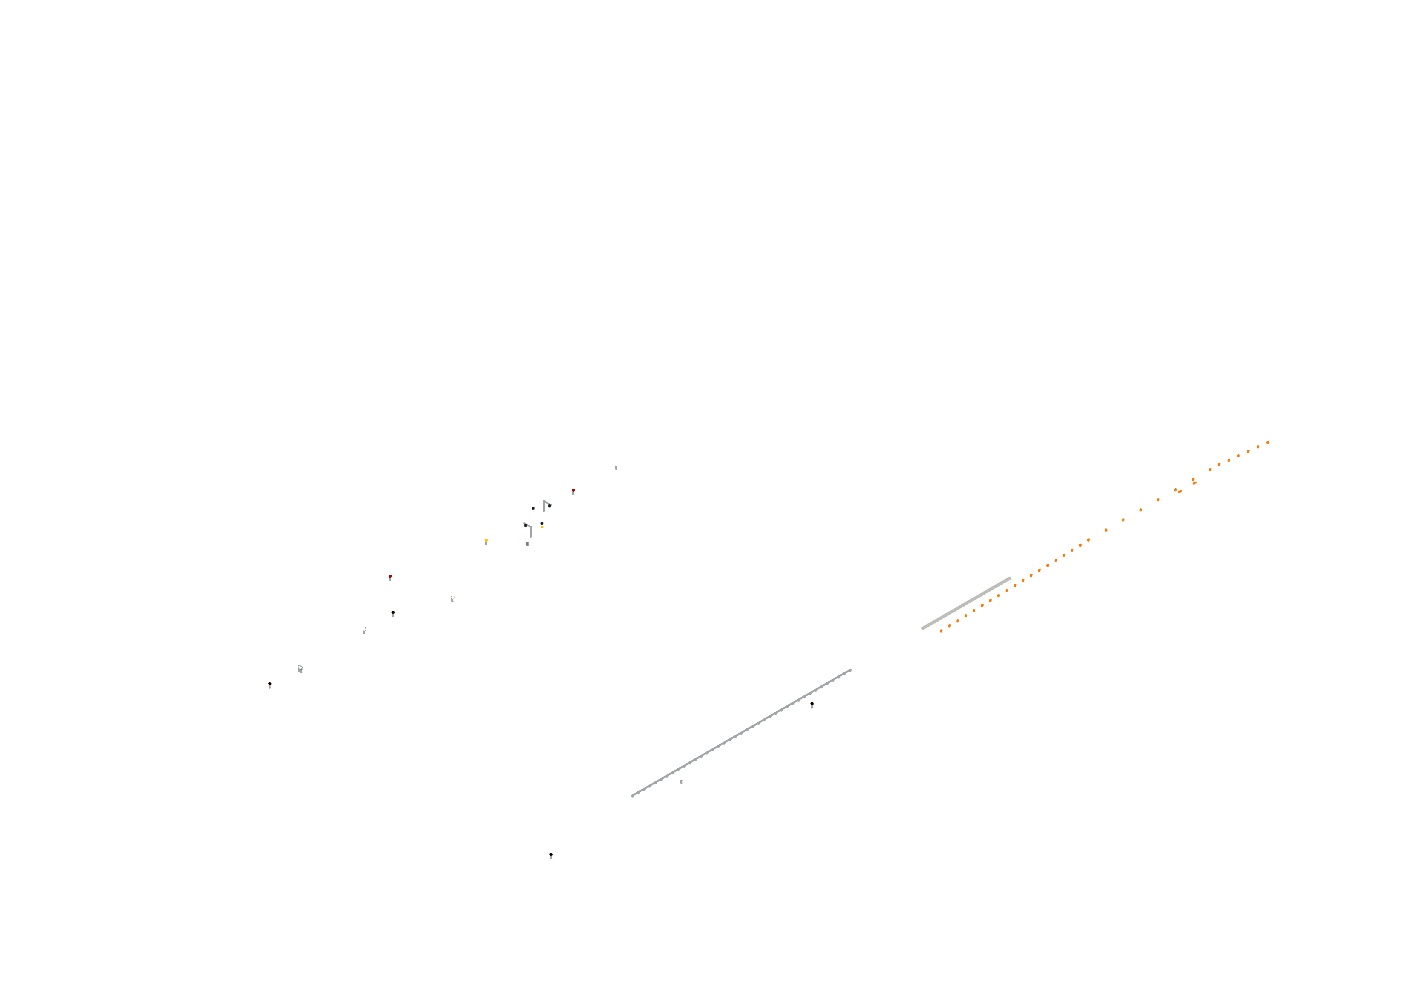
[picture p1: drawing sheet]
<svg xmlns="http://www.w3.org/2000/svg" width="420mm" height="297mm" viewBox="0 0 420 297" stroke-linecap="round" stroke-linejoin="round" font-family="sans-serif">
<!-- layer: SIN-3D-DEFENSAS -->
<g fill="none" stroke="#a0a5aa" stroke-width=".3">
<path d="M184.8 139.2v1.4zM184.8 139.2h.1M184.8 139.2v1.4M157.1 156.8l2 1.1zM157.1 156.8l2 1.2M157.1 156.8h.1M157.2 156.8h.1M159.1 157.9v3zM159.1 157.9h.1M159.1 157.9l.1 3M159.2 157.9l-.1 3zM159.2 157.9h.1"/>
<path d="M163 150.1v3v-3M163 150.1h.1M163.1 150.1l-.1 3zM163.1 150.2h.1M163.1 150.1h.1M163.1 150.2v2.9M163.1 150.3v2.8v-2.8M163.1 153.1h.1M163.1 150.1h-.1M163.1 150.1l2 1.2-2-1.1M163.1 150.3v2.8M165.1 151.3h.1"/>
<path d="M165.1 151.4h.1M165.1 151.3l-2-1.1v2.9M165.1 151.3v.1M171.7 146.8v1.3zM171.7 148.1v-1.3v1.3M171.7 146.8h.1M171.7 146.8l.1 1.3M171.8 146.8l-.1 1.3zM184.8 140.6v-1.4v1.4M116.9 172.6v1.4zM116.9 172.6h.1M117 172.6l-.1 1.4z"/>
<path d="M117 174v-1.4v1.4M117 172.6h.1M117 172.6v1.4M135.6 178.8h.1M135.6 178.9h.1M135.6 178.8l.1 .1M135.6 178.8v.1M135.6 179.2v1.1M135.7 179.2l-.1 1.1M135.7 178.9h.1M135.7 179.2v1.1v-1.1M135.7 179.2v1.1"/>
<path d="M145.6 161.7l.1 1.5zM145.6 161.7h.1M145.7 163.2v-1.5v1.5M145.7 161.7h.1M145.7 161.7v1.5M159.1 160.9v-3v3M89.7 199.6h.1M89.7 199.7h.1M89.7 199.6v.1M90.3 200h.1M90.3 200v.1M90.3 200v1.5v-1.5v1.5v-1"/>
<path d="M109.1 188.2h.1M109.1 188.5h.1M109.1 188.8v1M109.1 188.8v1v-1M109.1 189.8h.1M109.1 188.2v.1M117.8 183.3h.1M117.8 183.8v1M117.8 183.4h.1M117.8 183.5h.1M117.8 183.3v.1M117.8 183.7v1.1"/>
<path d="M117.9 183.7l-.1 1.1M117.9 183.5h.1M117.9 183.7v1.1M117.9 183.3h.1M117.9 183.3v.2M135.7 180.3h.1M80.8 204.7h.1M80.8 204.8h.1M80.8 204.7l.1 .1M80.9 205.1l-.1 1M80.9 204.8h.1M80.9 205v1.1v-1.1"/>
<path d="M80.9 206.1h.1M80.9 205v1.1M89.7 200.1v1.1M89.7 200.2v1M89.7 200.2v1v-1M89.7 201.2h.1M90.3 200.1h.1M90.3 200.5v1M90.3 201.5h.1M222.2 219.5h.1M222.2 219.9h.1M222.2 219.5v.2"/>
<path d="M222.2 219.8v.1M222.2 219.6h.1M222.2 220h.1M222.2 219.8v.2M222.3 219.7l-.1 .3M222.3 219.5h.1M222.3 219.9h.1M222.3 219.7l-1.7 1M222.3 219.7l-1.7 .9M222.3 219.6h.1M222.3 219.7h.1M222.3 219.5v.1"/>
<path d="M223.9 218.6h.1M223.9 218.9h.1M223.9 218.8v.1M223.9 218.5h.1M223.9 219h.1M223.9 218.8v.2M224 218.7h.1M224 218.6l1.7-1zM224 218.6l-1.8 1M224 218.8l-.1 .2M224 218.6h.1M224 218.9h.1"/>
<path d="M224 218.8l-1.7 .9M224 218.6l-1.7 1 1.7-.9M224 218.8h.1M225.6 217.5h.1M225.6 218h.1M225.6 217.5v.2M225.6 217.8v.2M225.7 217.5h.1M225.7 217.6h.1M225.7 218h.1M225.7 217.8v.2M225.7 217.7v.3"/>
<path d="M225.7 217.7l-1.7 1M225.7 217.7l-1.7 .9M225.7 217.7h.1M225.7 217.5v.1M225.7 217.7l-1.7 1.1M227.3 216.6h.1M227.3 217h.1M227.3 216.6v.1M227.3 216.9v.1M227.4 216.5h.1M227.4 216.6h.1M227.4 217h.1"/>
<path d="M227.4 216.8v.2M227.4 216.6l-1.7 1M227.5 216.8l-.1 .2M227.5 216.6h.1M227.5 217h.1M227.5 216.8l-1.8 .9M227.5 216.7l-1.8 1M227.5 216.6l-1.8 1M227.5 216.7h.1M227.5 216.8h.1M229 215.6h.1M229 216h.1"/>
<path d="M229 215.6v.1M229 215.8v.2M229.1 215.6h.1M229.1 216h.1M229.1 215.8v.2M229.2 215.8l-.1 .2M229.2 215.6h.1M229.2 215.8l-1.7 .9M229.2 215.7l-1.7 .9M229.2 215.6l-1.8 1 1.8-.9M229.2 215.7h.1M229.2 215.8h.1"/>
<path d="M229.2 215.8l-1.7 1M230.8 214.6h.1M230.8 215h.1M230.8 214.6v.1M230.8 214.5h.1M230.8 214.8v.2M230.8 214.6l-1.6 1 1.7-.9M230.9 214.8l-.1 .2M230.9 214.6h.1M230.9 215h.1M230.9 214.8l-1.7 .9M230.9 214.7l-1.7 1"/>
<path d="M230.9 214.7h.1M230.9 214.8h.1M230.9 214.8l-1.7 1M232.5 213.6h.1M232.5 214h.1M232.5 213.6v.1M232.5 213.9v.1M232.6 213.8l-.1 .2zM232.6 213.6h.1M232.6 214h.1M232.6 213.7l-1.7 1M232.6 213.6l-1.8 1 1.8-.9"/>
<path d="M232.6 213.7h.1M232.6 213.6l1.7-1zM232.6 213.8l-1.7 .9M232.6 213.8h.1M232.6 213.8l-1.7 1M234.2 212.6h.1M234.2 213h.1M234.2 212.6v.1M234.2 212.8v.2M234.3 212.6h.1M234.3 212.7h.1M234.3 212.8l-.1 .2"/>
<path d="M234.3 213h.1M234.3 212.8l-1.7 .9M234.3 212.8h.1M234.3 212.8l-1.7 1M235.9 211.6h.2zM235.9 211.6h.1M235.9 212h.1M235.9 211.6v.1M235.9 211.9v.1M236 211.6h.1M236 211.7h.1M236 212h.1"/>
<path d="M236 211.9v.1M236 211.7l-1.7 1M236 211.7l-1.7 .9M236.1 211.8l-.1 .2M236.1 211.6h.1M236.1 212h.1M236.1 211.8l-1.8 1M236.1 211.7l-1.8 1M236.1 211.8h.1M236.1 211.6v.1M237.6 210.6h.1M237.6 211h.1"/>
<path d="M237.6 210.6v.1M237.6 210.9v.1M237.7 210.6h.1M237.7 211.1h.1M237.7 210.7h.1M237.7 210.6v.1M237.7 210.8v.3M237.7 211h.1M237.7 210.8l-1.7 .9M237.7 210.8l-1.6 .9M237.7 210.7l-1.7 1 1.7-1M237.7 210.8h.1"/>
<path d="M237.7 210.8l-1.6 1M239.4 209.6h.1M239.4 210h.1M239.4 209.6v.1M239.4 209.9v.1M239.4 209.7h.1M239.4 210.1h.1M239.4 209.9v.2M239.4 209.7l-1.7 1M239.5 209.8l-.1 .3M239.5 209.6h.1M239.5 210h.1"/>
<path d="M239.5 209.8l-1.8 1M239.5 209.7l-1.8 1M239.5 209.8h.1M239.5 209.7h.1M241 208.6h.1M241 209h.1M241 208.6v.1M241 208.9v.1M241.1 208.7h.1M241.1 208.6h.1M241.1 209.1h.1M241.1 208.9v.2"/>
<path d="M241.2 208.8l-.1 .3M241.2 208.6h.1M241.2 209h.1M241.2 208.8l-1.8 .9M241.2 208.8l-1.7 .9M241.2 208.7l-1.8 1 1.8-1M241.2 208.8h.1M241.2 208.7h.1M241.2 208.8l-1.7 1M242.8 207.6h.1M242.8 208.1h.1M242.8 207.6v.2"/>
<path d="M242.8 207.9v.2M242.8 207.7h.1M242.9 207.7l-1.7 1 1.7-1M242.9 207.8l-.1 .3M242.9 207.6h.1M242.9 208.1h.1M242.9 207.8l-1.7 1M242.9 207.8l-1.7 .9M242.9 207.8h.1M242.9 207.7h.1M242.9 207.6v.1M243.4 210.6h.1"/>
<path d="M243.4 211.1v1M243.5 211.1l-.1 1M243.5 210.7h.1M243.5 210.6h.1M243.5 210.8h.1M243.5 210.8v-.2v.2M243.5 211.1v1v-1M243.5 212.1h.1M243.5 210.6v.2M244.5 206.7h.1M244.5 207h.1M244.5 206.9v.1"/>
<path d="M244.6 206.7h.1M244.6 206.6h.1M244.6 207.1h.1M244.6 206.9v.2M244.6 207h.1M244.6 206.9l-1.7 .9M244.6 206.8l-1.7 .9M244.6 206.7l-1.7 1M244.6 206.8h.1M244.6 206.9h.1M246.2 205.6h.1M246.2 206.1h.1"/>
<path d="M246.2 205.6v.2M246.3 206.1h.1M246.3 205.9v.2M246.3 205.7l-1.7 1 1.7-.9M246.3 205.7h.1M246.3 205.6h.1M246.3 205.9l-1.7 .9M246.3 205.8l-1.7 .9M246.3 205.8h.1M246.3 205.9h.1M246.3 205.9l-1.7 1M247.9 204.7h.1"/>
<path d="M247.9 205.1h.1M247.9 204.7v.1M247.9 205v.1M248 204.6h.1M248 204.7h.1M248 205.1h.1M248 204.9v.2zM248 204.8l-1.7 1M248 204.7l-1.7 1 1.8-.9M248 204.8h.1M248 204.7v.1M248.1 204.9l-1.8 .9"/>
<path d="M248.1 204.9h.1M248.1 204.8h.1M248.1 204.9l-1.8 1M249.6 203.7h.1M249.6 204.1h.1M249.6 203.7v.1M249.6 203.9v.2M249.7 203.7h.1M249.7 204.1h.1M249.7 203.9v.2M249.8 203.9l-.2 .2M249.8 203.7h.1"/>
<path d="M249.8 203.9l-1.8 .9M249.8 203.8l-1.7 1M249.8 203.7l-1.8 1 1.8-.9M249.8 203.8h.1M249.8 203.9l-1.7 1M251.4 202.7h.1M251.4 203.1h.1M251.4 202.7v.1M251.4 202.9v.2M251.5 202.8l-1.7 1M251.5 202.7h.1M251.5 202.8h.1"/>
<path d="M251.5 202.7l1.7-1zM251.5 202.7l-1.8 1M251.5 202.9l-.1 .2M251.5 203.1h.1M251.5 202.9l-1.7 .9M251.5 202.8l-1.7 .9M251.5 202.9h.1M251.5 202.9l-1.7 1M253.1 201.7h.1M253.1 202.1h.1M253.1 201.7v.1M253.1 202v.1"/>
<path d="M253.2 201.7h.1M253.2 202.1h.1M253.2 201.9v.2M253.2 201.9l-.1 .2M253.2 201.9l-1.7 .9M253.2 201.8l-1.7 1M253.2 201.8h.1M253.2 201.9h.1M253.2 201.9l-1.7 1M254.8 200.7h.1M254.8 201.1h.1M254.8 201.2h.1"/>
<path d="M254.8 200.6v.2M254.8 200.9v.3M254.9 200.8l-1.7 .9M254.9 200.8h.1M254.9 200.8l-.1 .3M254.9 200.7h.1M254.9 201.1h.1M254.9 200.9l-1.7 .9M254.9 200.9h.1M254.9 200.9l-1.7 1M254.9 200.7v.1M189.5 238.4h.1"/>
<path d="M189.5 238.8h.1M189.5 238.4v.4M189.6 238.3h.1M189.6 238.4h.1M189.6 238.8h.1M189.6 238.4v.4M189.7 238.6l-.2 .2M189.7 238.4h.1M189.7 238.8h.1M189.7 238.4v.2M189.7 238.6h.1M189.7 238.5h.1"/>
<path d="M191.3 237.4h.1M191.3 237.8h.1M191.3 237.4v.1M191.3 237.6v.2M191.3 237.3h.1M191.3 237.4l-1.6 1 1.7-.9M191.4 237.6l-.1 .2M191.4 237.4h.1M191.4 237.8h.1M191.4 237.6l-1.7 .9M191.4 237.5l-1.7 .9M191.4 237.6l-1.7 1v-.2"/>
<path d="M191.4 237.5h.1M191.4 237.6h.1M193 236.4h.1M193 236.8l.1-.2-.1 .2M193 236.8h.1M193 236.4v.1M193 236.7v.1M193.1 236.8h.1M193.1 236.5l-1.7 1M193.1 236.5l-1.8 .9 1.8-.9M193.1 236.5h.1M193.1 236.4l-.1 .1"/>
<path d="M193.1 236.6l-1.7 .9M193.1 236.6h.1M193.1 236.6l-1.7 1M194.7 235.4h.1M194.7 235.4v.1M194.7 235.7v.1M194.7 235.8h.1M194.8 235.6l-.1 .2M194.8 235.4h.1M194.8 235.6l-1.7 .9M194.8 235.5l-1.7 1M194.8 235.4l-1.7 1"/>
<path d="M194.8 235.5h.1M194.8 235.6h.1M194.8 235.8h.1M194.8 235.6l-1.7 1M196.4 234.4h.1M196.4 234.8h.1M196.5 234.4h.1M196.5 234.4l-.1 .1M196.5 234.6v.3M196.5 234.6l-1.7 .9M196.5 234.5h.1M196.5 234.6h.1"/>
<path d="M196.5 234.5l1.7-1zM196.5 234.5l-1.7 .9M196.6 234.6l-.1 .3M196.6 234.4h.1M196.6 234.8h.1M196.6 234.6l-1.8 .9M196.6 234.5l-1.8 .9M196.6 234.6h.1M196.6 234.5h.1M196.6 234.6l-1.8 1M198.1 233.4h.1M198.1 233.8h.1"/>
<path d="M198.1 233.4v.1M198.1 233.7v.1M198.2 233.4h.1M198.2 233.5h.1M198.2 233.9h.1M198.2 233.7v.2M198.2 233.6v.3M198.2 233.6l-1.7 1M198.2 233.5l-1.6 1M198.2 233.6h.1M198.2 233.6l-1.6 1M198.2 233.4v.1"/>
<path d="M199.9 232.4h.1M199.9 232.8h.1M199.9 232.4v.1M199.9 232.5h.1M199.9 232.9h.1M199.9 232.6v.3M199.9 232.5l1.8-1zM199.9 232.5l-1.7 1M200 232.6l-.1 .3M200 232.4h.1M200 232.8h.1M200 232.6l-1.8 .9"/>
<path d="M200 232.5l-1.8 1M200 232.6h.1M200 232.6l-1.8 1M201.5 231.4h.1M201.5 231.8h.1M201.5 231.4v.1M201.5 231.7v.1M201.6 231.4h.1M201.6 231.5h.1M201.6 231.9h.1M201.6 231.7v.2M201.7 231.6l-.1 .3"/>
<path d="M201.7 231.4h.1M201.7 231.8h.1M201.7 231.6l-1.7 1M201.7 231.6l-1.7 .9M201.7 231.5h.1M201.7 231.6h.1M201.7 231.5l1.7-1zM203.3 230.4h.1M203.3 230.8h.1M203.3 230.4v.1M203.3 230.7v.1M203.3 230.5h.1"/>
<path d="M203.3 230.9h.1M203.3 230.7v.2M203.4 230.5l-1.7 1M203.4 230.7l-.1 .2M203.4 230.4h.1M203.4 230.8h.1M203.4 230.7l-1.7 .9M203.4 230.6h.1M203.4 230.7h.1M204.3 233.4h.1M204.3 233.5h.1M204.3 233.3h.1"/>
<path d="M204.3 233.3v.2M204.3 233.7v1M204.3 233.7v1v-1M204.3 234.7h.1M204.3 233.3v.1M205 229.4h.1M205 229.9h.1M205 229.4v.2M205 229.7v.2M205.1 229.4h.1M205.1 229.5h.1M205.1 229.9h.1"/>
<path d="M205.1 229.7v.2M205.1 229.6v.3M205.1 229.6l-1.7 .9M205.1 229.5l-1.7 1 1.7-.9M205.1 229.6h.1M205.1 229.4v.1M205.1 229.6l-1.7 1M205.1 229.6l-1.7 1.1M206.7 228.5h.1M206.7 228.9h.1M206.7 228.5v.1M206.7 228.8v.1"/>
<path d="M206.8 228.4h.1M206.8 228.5h.1M206.8 228.9h.1M206.8 228.7v.2M206.8 228.5l-1.7 1 1.7-1M206.8 228.7l-1.7 .9M206.8 228.6l-1.7 1M206.8 228.6h.1M206.8 228.7h.1M208.4 227.5h.2zM208.4 227.5h.1M208.4 227.9h.1"/>
<path d="M208.4 227.5v.1M208.4 227.7v.2M208.5 227.5h.1M208.5 227.4h.1M208.5 227.9h.1M208.5 227.7v.2M208.5 227.6l-1.7 .9M208.5 227.5l-1.7 1 1.8-.9M208.5 227.6h.1M208.6 227.7l-.1 .2M208.6 227.5h.1M208.6 227.9h.1"/>
<path d="M208.6 227.7l-1.8 .9M208.6 227.7h.1M208.6 227.6h.1M208.6 227.7l-1.8 1M210.1 226.5h.1M210.1 226.9h.1M210.1 226.5v.1M210.1 226.8v.1M210.2 226.4h.1M210.2 226.5h.1M210.2 226.9h.1M210.2 226.5v.1"/>
<path d="M210.2 226.7v.2M210.3 226.7l-.1 .2M210.3 226.5h.1M210.3 226.9h.1M210.3 226.7l-1.8 .9M210.3 226.6l-1.7 1M210.3 226.5l-1.8 1 1.8-.9M210.3 226.6h.1M210.3 226.7h.1M210.3 226.7l-1.7 1M211.9 225.5h.1M211.9 225.9h.1"/>
<path d="M211.9 225.5v.1M211.9 225.7v.2M212 225.6l-1.7 1M212 225.6h.1M212 225.5l-1.8 1M212 225.7l-.1 .2M212 225.5h.1M212 225.9h.1M212 225.7l-1.7 .9M212 225.6l-1.7 .9M212 225.7h.1M212 225.7l-1.7 1"/>
<path d="M213.6 224.5h.1M213.6 224.9h.1M213.6 224.5v.1M213.6 224.8v.1M213.7 224.5h.1M213.7 224.9h.1M213.7 224.7v.2M213.7 224.7l-1.7 .9M213.7 224.6l-1.7 1M213.7 224.6l-1.7 .9 1.7-.9M213.7 224.6h.1M213.7 224.7h.1"/>
<path d="M213.7 224.7l-1.7 1M213.7 224.5v.1M215.3 223.5h.1M215.3 223.9h.1M215.3 223.5v.1M215.3 223.8v.1M215.4 223.5h.1M215.4 223.5l1.7-.9zM215.4 223.5l-1.7 1M215.4 223.7l-.1 .2M215.4 223.9h.1M215.4 223.7l-1.7 .9"/>
<path d="M215.4 223.6l-1.7 1M215.4 223.6h.1M215.4 223.7h.1M215.4 223.7l-1.7 1M217 222.5h.1M217 222.9h.1M217 222.5v.1M217 222.8v.1M217.1 222.5h.1M217.1 223h.1M217.1 222.5v.1M217.1 222.7v.3"/>
<path d="M217.1 222.9h.1M217.1 222.7l-1.7 .9M217.1 222.6h.1M217.1 222.7h.1M217.1 222.7l-1.7 1M218.7 221.5h.1M218.7 221.9h.1M218.7 221.5v.1M218.7 221.8v.1M218.8 221.5h.1M218.8 221.6h.1M218.8 222h.1"/>
<path d="M218.8 221.8v.2M218.8 221.6l-1.7 1 1.8-1M218.9 221.7l-.1 .3M218.9 221.5h.1M218.9 221.9h.1M218.9 221.7l-1.8 1M218.9 221.6l-1.8 1M218.9 221.6h.1M218.9 221.7h.1M220.4 220.5h.1M220.4 220.9h.1M220.4 220.5v.1"/>
<path d="M220.4 220.8v.1M220.5 220.6h.1M220.5 220.5h.1M220.5 221h.1M220.5 220.8v.2M220.6 220.7l-.1 .3M220.6 220.5h.1M220.6 220.9h.1M220.6 220.7l-1.7 .9M220.6 220.6l-1.8 1 1.8-1M220.6 220.7h.1M220.6 220.6l1.7-1z"/>
<path d="M220.6 220.7l-1.7 1M165.1 255.8h.1M165.1 255.9h.1M165.1 255.8l.1 .2M165.2 256.2l-.1 1.1M165.2 256v-.2v.2M165.2 256.2v1.1v-1.1M165.2 257.3h.1M165.2 256.2v1.1"/>
</g>
<g fill="none" stroke="#c00" stroke-width=".3">
<path d="M171.7 146.8v.2M171.7 146.8h.1M171.7 146.9h.1M171.7 147h.1M171.8 147.1h.1M171.8 146.8h.1M171.8 146.8l.1 .3M171.8 146.8v.3M171.9 146.9h.1M171.9 147h.1M116.8 172.9h.1M116.8 172.8h.1"/>
<path d="M116.8 172.9l.1 .1M116.9 173h.1M116.9 172.6l-.1 .2zM116.9 172.6h.1M116.9 172.6v.1M117 172.9h.1M117 172.6h.1M117.1 172.7h.1M117.1 172.6l-.1 .3M117.1 172.6h.1M135.6 179.2h.1M135.6 179.1h.1"/>
<path d="M135.6 179.2v.1M135.6 179.3h.1M135.6 179h.1M135.7 178.9h.1M135.7 179.2h.1M135.7 178.9l-.1 .1M135.8 179.2h.1M135.8 178.9h.1M135.8 179.1h.1M135.8 178.9l-.2 .2v-.1M135.8 178.9l-.2 .3M109 188.3l.1 .1"/>
<path d="M109 188.4h.1M109 188.2v.1M109 188.3h.1M109 188.7l.1 .1M109 188.6v.1M109 188.6h.1M109 188.5v.1M109 188.5h.1M109.1 188.4v.1M109.1 188.5h.1M109.1 188.2h.1M109.1 188.7h.1"/>
<path d="M109.1 188.8h.1M109.1 188.2v.3M109.1 188.2l.1 .3M109.1 188.5v.3M109.1 188.5l.1 .3M109.2 188.3h.1M109.2 188.6h.1M109.2 188.5h.1M109.2 188.4h.1M109.2 188.8h.1M109.2 188.7h.1M204.2 233.5v.1"/>
<path d="M204.2 233.5h.1M204.2 233.4h.1M204.2 233.6h.1M204.2 233.4v.1M204.3 233.7h.1M204.3 233.6v.1M204.3 233.4h.1M204.3 233.4v.3M204.3 233.5h.1M204.4 233.7h.1M204.4 233.6h.1M204.4 233.5h.1"/>
</g>
<g fill="none" stroke="#fff" stroke-width=".3">
<path d="M184.7 139.3l.1 .2M184.7 139.3h.1M184.7 139.4h.1M184.8 139.3h-.1M184.8 139.4h.1M184.8 139.5h.1M184.8 139.3h.1M184.8 139.3l.1 .2M184.8 139.3v.2M184.9 139.5h.1M184.9 139.3h.1M185 139.5h.1"/>
<path d="M185 139.4h.1M135.6 179.2h.1M135.6 179.1h.1M135.6 179.1v.1M135.6 179l.2 .1-.2 .1M135.6 179h.1M135.7 178.9l-.1 .3M135.7 179.2h.1M135.7 178.9h.1M135.8 179h.1M135.8 179.1l-.2 .1M135.8 179.1h.1"/>
<path d="M89.7 199.7l.6 .4v.3l-.6-.3zM89.7 199.7h.1M109 188.4l.1 .1M109 188.4h.1M109 188.3h.1M109 188.6h.1M109.1 188.5h.1M109.1 188.4h.1M109.1 188.7v.1M109.1 188.7h.1M109.1 188.2l.1 .2M109.1 188.2h.1"/>
<path d="M109.1 188.5l.1 .2M109.1 188.8h.1M109.1 188.3h.1M109.2 188.3h.1M109.2 188.4h.1M109.2 188.4l-.1 .1M109.2 188.7v.1M109.2 188.6l-.1 .1M109.2 188.7h.1M109.2 188.7l-.1 .1M109.2 188.6h.1M89.7 200.1h.1"/>
<path d="M90.3 200.1h.1M90.3 200.4v.1M204.2 233.5h.1M204.2 233.6l.1 .1M204.2 233.5v.1M204.2 233.6h.1M204.2 233.4h.1M204.3 233.6h.1M204.3 233.5l.1 .1M204.3 233.7h.1M204.3 233.5h.1M204.3 233.6v.1"/>
<path d="M204.4 233.6h.1M204.4 233.6l-.1 .1"/>
</g>
<g fill="none" stroke="#fc0" stroke-width=".3">
<path d="M145.5 161.9h.1M145.5 161.9l.1 .1M145.6 161.8h.1M145.6 161.8l-.1 .1M145.7 161.7h.1M145.7 162.1h.1M145.8 162l-.1 .1 .1-.1M145.8 162h.1M145.8 162l-.1-.3v.4M145.8 162l-.1 .1M117.6 183.5l.2-.1-.2 .1 .2 .3v-.4v.4M117.6 183.5h.1"/>
<path d="M117.8 183.8h.1M117.8 183.4h.1M117.9 183.7h.1M80.7 204.8l.3 .2-.2 .1 .2-.1M80.8 205.1h.1M80.8 204.8h.1M80.8 205.1l.2-.1-.2 .1M81 205h.1M81 205l-.2-.2v.3"/>
</g>
<g fill="none" stroke="#000" stroke-width=".3">
<path d="M117.6 183.5l.2 .2M117.6 183.5l.3 .1zM117.6 183.5h.1M117.7 183.5h.1M117.8 183.4l.1 .2M117.8 183.7l.1-.1-.1 .1M117.8 183.4h.1M117.8 183.7h.1M117.9 183.6h.1M80.7 204.8l.2 .2zM80.7 204.8h.1M80.7 204.8l.1 .2"/>
<path d="M80.8 205h.1M80.8 204.8h.1M80.8 204.8l.1 .2M80.9 205h.1M243.3 210.8l.2 .2zM243.3 210.8h.1M243.3 210.8l.1 .3M243.4 211.1h.1M243.4 210.7h.1M243.4 211.1l.1-.1-.1 .1M243.4 210.7l.1 .3M243.5 211h.1"/>
<path d="M165 256l.3 .2zM165 256h.1M165.1 256.2h.1M165.1 256.2l-.1-.2 .1 .2M165.1 255.9h.1M165.1 255.9l.2 .3M165.3 256.2l-.2-.3 .2 .3M165.3 256.2h.1"/>
</g>
<path d="M89.6 199.7l.7 .4-.7-.4v.4l.7 .4v-.4v.4M89.6 199.7h.1M89.6 200.1h.1M90.3 200.1h.1M90.3 200.5h.1" fill="none" stroke="#00783c" stroke-width=".3"/>
<g fill="none" stroke="#1e1e1e" stroke-width=".3">
<path d="M157.4 157.3h.2zM157.4 157.3l.1 .5 .1-.5M157.4 157.3h.1M157.4 157.7h.1M157.5 157.3h.1M157.5 157.4h.1M157.5 157.8h.1M157.5 157.4v.4M157.6 157.3h.1M157.6 157.7h.1M159.7 152.3l.2-.1zM159.7 152.3h.1"/>
<path d="M159.7 152.5h.1M159.8 152.3h.1M159.8 152.6h.1M159.8 152.2h.1M159.8 152.3v.3M159.9 152.2l-.1 .4-.1-.3M159.9 152.2h.1M159.9 152.5h.1M162.3 156.7h.2zM162.3 156.7l.1 .4 .1-.4M162.3 156.7h.1M162.3 157h.1"/>
<path d="M162.4 156.8h.1M162.4 157.1h.1M162.4 156.8v.3M162.4 156.7h.1M162.5 156.7h.1M162.5 157h.1M164.6 151.4h.2zM164.6 151.4v.4h.2M164.6 151.4h.1M164.6 151.8h.1M164.7 151.4h.1M164.7 151.5h.1"/>
<path d="M164.7 151.9h.1M164.7 151.5v.4M164.8 151.4h.1M164.8 151.8h.1M164.8 151.4v.4"/>
</g>
<path d="M162.5 158h.1M162.4 157.9l.1 .2v-.2M162.4 157.9h.1M162.4 158.1h.1M162.5 158.1h.1M162.5 158v.1M162.5 157.9h.1" fill="none" stroke="#f0c800" stroke-width=".3"/>
<path d="M157.9 162.7h.4zM157.9 162.7v.6l.2 .1 .2-.7M157.9 162.7h.1M157.9 163.3h.1M158 162.6h.1M158.1 162.8h.1M158.1 163.4h.1M158.1 162.8v.6M158.3 162.7h.1M158.3 163.4h.1" fill="none" stroke="#787878" stroke-width=".3"/>
<g fill="none" stroke="#ff7800" stroke-width=".3">
<path d="M365.5 139.1v.3M365.5 139.1v.4zM365.5 139.1h.1M365.6 139.1l-.1 .4zM365.6 139.1v.4zM365.6 139.1v.4v-.4M368.5 137.7l-.1 .4M368.5 137.7v.5zM368.5 137.7h.1M368.5 137.7v.5M371.4 136.4l-.1 .4M371.4 136.4l-.1 .4z"/>
<path d="M371.4 136.4h.1M371.4 136.4v.4zM371.4 136.4l.1 .4zM374.3 135.1l-.1 .4M374.3 135.1v.4zM374.3 135.1l.1 .4zM374.3 135.1h.1M374.3 135.1l.1 .4-.1-.4M377.2 133.8h.1M377.2 133.8l-.1 .3M377.2 133.8l-.1 .4zM377.2 133.8l.1 .4z"/>
<path d="M377.2 133.8l.1 .4-.1-.4M380.1 132.4l-.1 .4M380.1 132.4h.1M380.2 132.4l-.1 .5zM380.2 132.4h.1M380.2 132.4v.5M380.2 132.4v.4v-.4M380.2 132.8h.1M331.6 158.7h.1M331.6 158.7l-.1 .3M331.6 158.7v.4zM331.6 158.7l.1 .4z"/>
<path d="M331.6 158.7l.1 .4M331.6 158.7l.1 .4-.1-.4M331.7 159.1h.1M336.8 155.6v.4M336.8 155.6v.5zM336.8 155.6h.1M336.8 155.6l.1 .5zM336.8 155.6l.1 .5M336.9 155.6v.5M342.1 152.6l-.1 .4M342.1 152.6l-.1 .5zM342.1 152.6h.1"/>
<path d="M342.1 152.6v.5zM342.1 152.6v.5v-.5M347.3 149.6h.1M347.3 149.6l-.1 .4M347.3 149.6l-.1 .5zM347.3 149.6v.5zM347.3 149.6l.1 .5zM347.3 149.6l.1 .5-.1-.5M352.5 146.6l-.1 .4M352.5 146.6l-.1 .5zM352.5 146.6h.1M352.5 146.6l.1 .5z"/>
<path d="M353.6 147.4l.5-.3zM353.6 147.4h.1M353.6 147.5h.1M354.1 147.1l-.5 .5M354.1 147.1h.1M354.1 147.3h.1M357.7 143.6l-.1 .4M357.7 143.6h.1M357.7 143.6v.4zM357.8 143.6l-.1 .4zM357.8 143.6v.4zM357.8 143.6h.1"/>
<path d="M357.9 144.9l.5-.3zM357.9 144.9h.1M357.9 145h.1M357.9 144.9v.1M358.4 144.6l-.5 .4v-.1M358.4 144.6h.1M358.4 144.7h.1M362.9 140.6l-.1 .4M363 140.6l-.1 .4zM363 140.6v.4zM363 140.6l.1 .4-.1-.4M363 140.6h.1"/>
<path d="M297 179.9l-.1 .3M297 179.9l-.1 .4zM297 179.9v.4zM297 179.9h.1M297 179.8h.1M297 179.9v.4M297 179.8v.1M299.4 178.3l-.1 .4M299.4 178.3l-.1 .5zM299.4 178.3h.1M299.4 178.3l.1 .5zM299.4 178.3l.1 .5"/>
<path d="M299.5 178.3v.5M301.9 176.8l-.1 .4M301.9 176.8l-.1 .4zM301.9 176.8h.1M301.9 176.8l.1 .4zM304.3 175.3l-.1 .4M304.3 175.3h.1M304.3 175.3v.5zM304.3 175.3l.1 .5zM304.4 175.3v.5zM306.8 173.8l-.1 .3M306.8 173.8l-.1 .4z"/>
<path d="M306.8 173.8h.1M306.8 173.8l.1 .4zM306.8 173.8l.1 .4-.1-.4M309.2 172.3l-.1 .3M309.2 172.3v.4zM309.2 172.3h.1M309.2 172.3l.1 .4zM309.2 172.3l.1 .4-.1-.4M311.7 170.8l-.1 .3M311.7 170.8l-.1 .4zM311.7 170.8h.1M311.7 170.8v.4z"/>
<path d="M311.7 170.8l.1 .4zM311.7 170.8l.1 .4-.1-.4M314.1 169.2h.1M314.1 169.2l.1 .1M314.2 169.2l-.2 .4M314.2 169.3l-.1 .4zM314.2 169.3v.4zM314.2 169.3h.1M314.2 169.3v.4M314.2 169.2v.5v-.5M314.2 169.2v.5M314.2 169.7h.1"/>
<path d="M316.6 167.7h.1M316.6 167.8l-.1 .3M316.6 167.8l-.1 .4zM316.6 167.8h.1M316.6 167.8l.1 .4-.1-.4M316.6 167.7l.1 .4zM316.6 167.7l.1 .5zM319.1 166.2l-.2 .4M319.1 166.2l-.1 .5zM319.1 166.2l.1 .5zM319.1 166.2l.1 .5-.1-.5M319.1 166.2h.1"/>
<path d="M321.5 164.7l-.1 .4M321.5 164.7l-.1 .4zM321.5 164.7v.4zM321.5 164.7l.1 .4zM321.5 164.7l.1 .4-.1-.4M321.5 164.7h.1M323.9 163.2l-.1 .4M323.9 163.2l.1 .4M323.9 163.2h.1M324 163.2l-.1 .4zM324 163.2h.1M324 163.2l.1 .4"/>
<path d="M324 163.2l.1 .4-.1-.4M324.1 163.6h-.1M324.1 163.6h.1M326.4 161.7l-.1 .3M326.4 161.7v.4zM326.4 161.7h.1M326.4 161.7l.1 .4-.1-.4M326.4 161.7l.1 .4zM326.4 161.7l.1 .4M326.4 161.7v.4M326.5 162.1h-.1M282.2 188.9v.4"/>
<path d="M282.2 188.9v.5zM282.2 188.9h.1M282.3 188.9l-.1 .5zM282.3 188.9v.5zM282.3 188.9v.4v-.4M284.7 187.4l-.1 .4M284.7 187.4h.1M284.7 187.4v.5zM287.1 185.9v.4M287.1 185.9v.4zM287.1 185.9h.1M287.2 185.9l-.1 .4z"/>
<path d="M287.2 185.9v.4zM287.2 185.9v.4v-.4M289.6 184.4l-.1 .3M289.6 184.4v.4zM289.6 184.4h.1M289.6 184.4l.1 .4zM289.6 184.4l.1 .4-.1-.4M292.1 182.9l-.1 .3M292.1 182.9l-.1 .4zM292.1 182.9h.1M292.1 182.9v.4zM294.5 181.4l-.1 .3"/>
<path d="M294.5 181.3h.1M294.5 181.4v.4zM294.5 181.4l.1 .4zM294.5 181.4l.1 .4v-.4M294.5 181.3l.1 .1M294.6 181.3h.1M243.3 210.8h.1M243.4 211.1h.1M243.4 210.7h.1M243.4 210.7v.4M243.4 210.7l-.1 .1M243.6 211h.1"/>
<path d="M243.6 211l-.2-.3 .2 .3-.2 .1M243.6 211l-.2 .1M165 256l.1-.1v.4l.2-.1M165.1 256.3h.1M165.1 255.9h.1M165.3 256.2h.1M165.3 256.2l-.2-.3-.1 .1 .1 .3"/>
</g>
<g fill="none" stroke="#bebeb9" stroke-width=".3">
<path d="M291.4 179.6h.1M291.4 179.6l-.9 .5M291.5 179.9l-.1-.3-.8 .5M291.5 179.9h.1M291.5 179.9l.9-.5v.2l-.9 .4M292.2 179.1h.1M292.3 179.1l-.9 .5M292.3 179.1h.1M292.4 179.4l-.1-.3-.9 .5M292.4 179.4h.1M292.4 179.6h.1M292.4 179.6l-.9 .5"/>
<path d="M293.1 178.6h.1M293.2 178.6l-1 .5M293.2 178.6h.1M293.2 178.9v-.3l-.9 .5M293.2 178.9h.1M293.3 179.1l-.9 .5M293.3 179.1l-.1-.2-.8 .5M293.3 179.1h.1M294 178.1h.1M294 178.1l-.9 .5M294.1 178.4l-.1-.3-.8 .5M294.1 178.4h.1"/>
<path d="M294.1 178.6l-.8 .5M294.1 178.5v-.1l-.9 .5M294.1 178.6h.1M294.1 178.5h.1M294.9 177.6h.1M294.9 177.6l-.9 .5M295 177.9l-.1-.3-.9 .5M295 177.9h.1M295 178.1l-.9 .4M295 178v-.1l-.9 .5M295 178.1h.1M295 178.1l-.9 .5"/>
<path d="M295.7 177.1h.1M295.8 177.1l-.9 .5M295.8 177.1h.1M295.8 177.4v-.3l-.9 .5M295.8 177.4h.1M295.9 177.6l-.9 .4M295.9 177.5l-.1-.1-.8 .5M295.9 177.6h.1M295.9 177.6l-.9 .5M296.6 176.6h.1M296.6 176.6l-.9 .5M296.7 176.9l-.1-.3-.8 .5"/>
<path d="M296.7 176.9h.1M296.8 177.1l-.9 .4M296.8 177l-1 .4M296.8 177.1h.1M296.8 177h.1M296.8 177.1l-.9 .5M297.4 176.1h.1M297.5 176.1l-.9 .5M297.5 176.1h.1M297.6 176.4l-.1-.3-.9 .5M297.6 176.4h.1M297.6 176.4l.8-.5 .1 .2-.9 .4"/>
<path d="M297.6 176.6l-.8 .4M297.6 176.5l-.9 .4M297.6 176.6h.1M297.6 176.5h.1M297.6 176.6l-.8 .5M298.3 175.6h.1M298.4 175.6l-1 .5M298.4 175.6h.1M298.4 175.9v-.3l-.9 .5M298.4 175.9h.1M298.5 176.1h.1M298.5 176.1l-.9 .5"/>
<path d="M299.2 175.1h.1M299.3 175.1l-1 .5M299.3 175.1h.1M299.3 175.4v-.3l-.9 .5M299.3 175.4h.1M299.3 175.6l-.8 .5M299.3 175.5v-.1l-.9 .5M299.3 175.6h.1M299.3 175.5h.1M300.1 174.6h.1M300.1 174.6l-.9 .5M300.2 174.9l-.1-.3-.8 .5"/>
<path d="M300.2 174.9h.1M300.2 175.1l-.9 .4M300.2 175v-.1l-.9 .5M300.2 175.1h.1M300.9 174.1h.1M301 174.1l-.9 .5M301 174.1h.1M301 174.4v-.3l-.9 .5M301 174.4h.1M301.1 174.6l-.9 .4M301.1 174.5l-.1-.1-.8 .5M301.1 174.6h.1"/>
<path d="M301.1 174.6l-1.8 1M301.8 173.6h.1M301.9 173.6l-1 .5M301.9 173.6h.1M301.9 173.8v-.2l-.9 .5M301.9 173.8h.1M302 174.1l-.9 .4M302 174l-.1-.2-.9 .6M302 174.1h.1M302 174h.1M302 174.1l-.9 .5M302.7 173h.1"/>
<path d="M302.7 173.1l-.9 .5M302.7 173.1h.1M302.8 173.4l-.1-.3-.8 .5M302.8 173.4h.1M302.9 173.6l-.9 .4M302.9 173.5l-1 .3M302.9 173.6h.1M302.9 173.5h.1M302.9 173.6l-.9 .5M276.5 188.5h.1M276.5 188.3h.1M276.6 188.1l-.1 .4"/>
<path d="M276.6 188.1h.1M276.6 188.2h.1M276.6 188.2l.1 .2M276.7 188.4h.1M276.7 188.6h.1M277.5 187.6h.1M277.5 187.6l-.9 .5 .9-.5 .1 .3M277.6 187.9h.1M277.6 188.1l-.9 .3v.2l.9-.5M277.6 188.1h.1M277.6 188.1l-.9 .5M278.3 187.1h.1"/>
<path d="M278.4 187.1l-.9 .5M278.4 187.1h.1M278.4 187.4v-.3l-.9 .5M278.4 187.4h.1M278.4 187.4l.9-.5 .1 .2-.9 .5M278.5 187.6l-.9 .5M278.5 187.6l-.9 .3M278.5 187.6h.1M279.2 186.6h.1M279.2 186.7l-.9 .4M279.2 186.7h.1M279.3 186.9l-.1-.2-.8 .4"/>
<path d="M279.3 186.9h.1M279.4 187.1h.1M279.4 187.1l-.9 .5M280 186.1h.1M280.1 186.2l-.9 .4M280.1 186.2h.1M280.2 186.4l-.1-.2-.9 .5M280.2 186.4h.1M280.2 186.6l-.8 .5M280.2 186.6v-.2l-.9 .5M280.2 186.6h.1M280.9 185.6h.1"/>
<path d="M281 185.7l-1 .4M281 185.7h.1M281.1 185.9l-.1-.2-.9 .5M281.1 185.9h.1M281.1 186.1l-.9 .5M281.1 186.1v-.2l-.9 .5M281.1 186.1h.1M281.8 185.1h.1M281.9 185.2l-1 .4M281.9 185.2h.1M281.9 185.4v-.2l-.9 .5M281.9 185.4h.1"/>
<path d="M281.9 185.6l-.8 .5M281.9 185.6v-.2l-.8 .5M281.9 185.6h.1M282.7 184.6h.1M282.7 184.6l-.9 .5M282.8 184.9l-.1-.3-.8 .6M282.8 184.9h.1M282.8 185.1l-.9 .5M282.8 185.1v-.2l-.9 .5M282.8 185.1h.1M283.5 184.1h.1M283.6 184.1l-.9 .5"/>
<path d="M283.6 184.1h.1M283.6 184.4v-.3l-.9 .5M283.6 184.4h.1M283.7 184.6l-.9 .5M283.7 184.6l-.9 .3M283.7 184.6h.1M284.4 183.6h.1M284.5 183.6l-1 .5M284.5 183.6h.1M284.5 183.9v-.3l-.9 .5M284.5 183.9h.1M284.5 183.9l.9-.5 .1 .2-.9 .5"/>
<path d="M284.6 184.1l-.9 .5M284.6 184.1l-1 .3M284.6 184.1h.1M285.3 183.1h.1M285.3 183.1l-.9 .5M285.4 183.4l-.1-.3-.8 .5M285.4 183.4h.1M285.5 183.6h.1M285.5 183.6l-1.8 1M286.1 182.6h.1M286.2 182.7l-.9 .4M286.2 182.7h.1"/>
<path d="M286.3 182.9l-.1-.2-.9 .4M286.3 182.9h.1M286.3 183.1l-.8 .5M286.3 183.1v-.2l-.9 .5M286.3 183.1h.1M287 182.1h.1M287.1 182.1l-1 .5M287.1 182.1h.1M287.1 182.4v-.3l-.9 .6M287.1 182.4h.1M287.2 182.6l-.9 .5M287.2 182.6l-.1-.2-.8 .5"/>
<path d="M287.2 182.6h.1M287.9 181.6h.1M288 181.6l-1 .5M288 181.6h.1M288 181.9v-.3l-.9 .5M288 181.9h.1M288 182.1l-.8 .5M288 182.1v-.2l-.9 .5M288 182.1h.1M288.8 181.1h.1M288.8 181.1l-.9 .5M288.9 181.4l-.1-.3-.8 .5"/>
<path d="M288.9 181.4h.1M288.9 181.6l-.9 .5M288.9 181.6v-.2l-.9 .5M288.9 181.6h.1M289.6 180.6h.1M289.7 180.6l-.9 .5M289.7 180.6h.1M289.7 180.9v-.3l-.9 .5M289.7 180.9h.1M289.8 181.1l-.9 .5M289.8 181l-.9 .4M289.8 181.1h.1"/>
<path d="M290.5 180.1h.1M290.6 180.1l-1 .5M290.6 180.1h.1M290.6 180.4v-.3l-.9 .5M290.6 180.4h.1M290.7 180.6l-.9 .4M290.7 180.5l-1 .4M290.7 180.6h.1M290.7 180.5h.1M290.7 180.6l-.9 .5M291.5 180.1l-.8 .4M291.5 180l-.9 .4"/>
<path d="M291.5 180.1h.1M291.5 180h.1M291.5 180.1l-.8 .5"/>
</g>
</svg>
